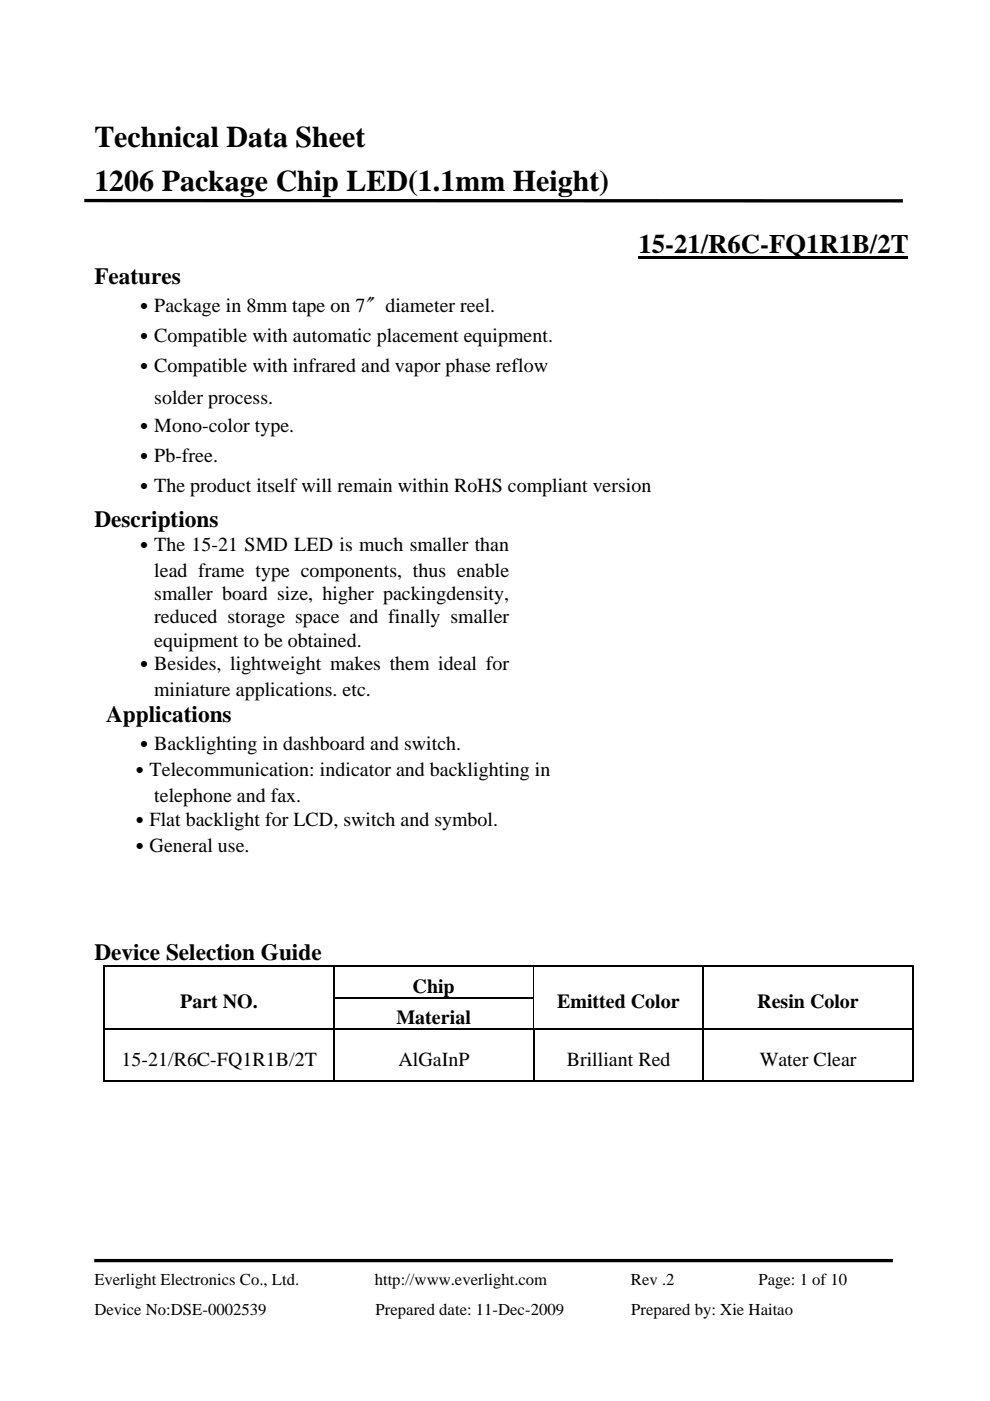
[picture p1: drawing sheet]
<svg xmlns="http://www.w3.org/2000/svg" width="210mm" height="297mm" viewBox="0 0 210 297" stroke-linecap="round" stroke-linejoin="round" font-family="sans-serif">
<defs><g id="words">
<g font-size="6.3">
<text x="20" y="31.2">Technical Data Sheet</text>
<text x="20" y="40.6">1206 Package Chip LED(1.1mm Height)</text>
</g>
<text font-size="5.7" x="135.4" y="53.7">15-21/R6C-FQ1R1B/2T</text>
<g font-size="4.9">
<text x="20" y="60.2">Features</text>
<text x="20" y="111.7">Descriptions</text>
<text x="22.5" y="153.2">Applications</text>
<text x="20" y="203.6">Device Selection Guide</text>
</g>
<g font-size="4.2">
<text x="28.5" y="66.2">․Package in 8mm tape on 7〞diameter reel.</text>
<text x="28.5" y="72.5">․Compatible with automatic placement equipment.</text>
<text x="28.5" y="78.9">․Compatible with infrared and vapor phase reflow</text>
<text x="32.7" y="85.7">solder process.</text>
<text x="28.5" y="91.6">․Mono-color type.</text>
<text x="28.5" y="97.9">․Pb-free.</text>
<text x="28.5" y="104.3">․The product itself will remain within RoHS compliant version</text>
<text x="28.5" y="116.8">․The 15-21 SMD LED is much smaller than</text>
<text x="32.7" y="122.3">lead frame type components, thus enable</text>
<text x="32.7" y="127.2">smaller board size, higher packingdensity,</text>
<text x="32.7" y="132.1">reduced storage space and finally smaller</text>
<text x="32.7" y="137.1">equipment to be obtained.</text>
<text x="28.5" y="142">․Besides, lightweight makes them ideal for</text>
<text x="32.7" y="147.5">miniature applications. etc.</text>
<text x="28.5" y="159.1">․Backlighting in dashboard and switch.</text>
<text x="27.5" y="164.6">․Telecommunication: indicator and backlighting in</text>
<text x="32.7" y="170.1">telephone and fax.</text>
<text x="27.5" y="175">․Flat backlight for LCD, switch and symbol.</text>
<text x="27.5" y="180.6">․General use.</text>
<text x="38.2" y="213.6">Part NO.</text>
<text x="87.5" y="210.4">Chip</text>
<text x="118.1" y="213.6">Emitted Color</text>
<text x="160.6" y="213.6">Resin Color</text>
<text x="84.1" y="217.2">Material</text>
<text x="25.8" y="226">15-21/R6C-FQ1R1B/2T</text>
<text x="84.5" y="226">AlGaInP</text>
<text x="120.2" y="226">Brilliant Red</text>
<text x="161.1" y="226">Water Clear</text>
</g>
<g font-size="3.5">
<text x="20" y="272.4">Everlight Electronics Co., Ltd.</text>
<text x="79.4" y="272.4">http://www.everlight.com</text>
<text x="133.8" y="272.4">Rev .2</text>
<text x="160.8" y="272.4">Page: 1 of 10</text>
<text x="20" y="278.7">Device No:DSE-0002539</text>
<text x="79.6" y="278.7">Prepared date: 11-Dec-2009</text>
<text x="133.8" y="278.7">Prepared by: Xie Haitao</text>
</g>
</g></defs>
<path d="M17.9 42.5l173.5 .1M20 267.3h169.3" fill="none" stroke="#000" stroke-width=".71" stroke-linecap="butt"/>
<g fill="#000">
<path d="M135.4 54.3h57.2v.6h-57.2zM21.9 204.6h.4v.4h-.4zM21.9 211.4h.4v.3h-.4zM21.9 218.1h.4v.4h-.4zM70.6 204.6h.4v.4h-.4zM70.6 211.4h.4v.3h-.4zM70.6 218.1h.4v.4h-.4zM113 218.1h.3v.4h-.3zM113.1 205h.1zM113.1 211.4h.1v.3h-.1zM148.9 204.6h.4v.4h-.4zM148.9 211.4h.4v.3h-.4z"/>
<path d="M148.9 218.1h.4v.4h-.4zM193.4 204.6h.3v.4h-.3zM193.4 211.4h.3v.3h-.3zM193.4 218.1h.3v.4h-.3zM193.4 229.1h.3v.3h-.3z"/>
</g>
<g fill="none" stroke="#000" stroke-width=".34">
<path d="M21.9 204.8h48.7M22.1 205v6.4M22.1 211.7v6.4M22.1 218.5v10.9M22.3 218.3h48.3M70.8 205v6.4M70.8 211.7v6.4M70.8 218.5v10.9M71 204.8h77.9M71 211.5h42.1M71 218.3h42M113.1 218.5v10.9"/>
<path d="M113.3 218.3h35.6M149.1 205v6.4M149.1 211.7v6.4M149.1 218.5v10.9M149.3 204.8h44.1M149.3 218.3h44.1M193.6 205v6.4M193.6 211.7v6.4M193.6 218.5v10.9M21.9 229.2h48.7M71 229.2h42M113.3 229.2h35.6"/>
<path d="M149.3 229.2h44.1"/>
</g>
<path d="M113.1 205v6.4M113.1 211.7v6.4" fill="none" stroke="#000" stroke-width=".21"/>
<use href="#words"/>
</svg>
